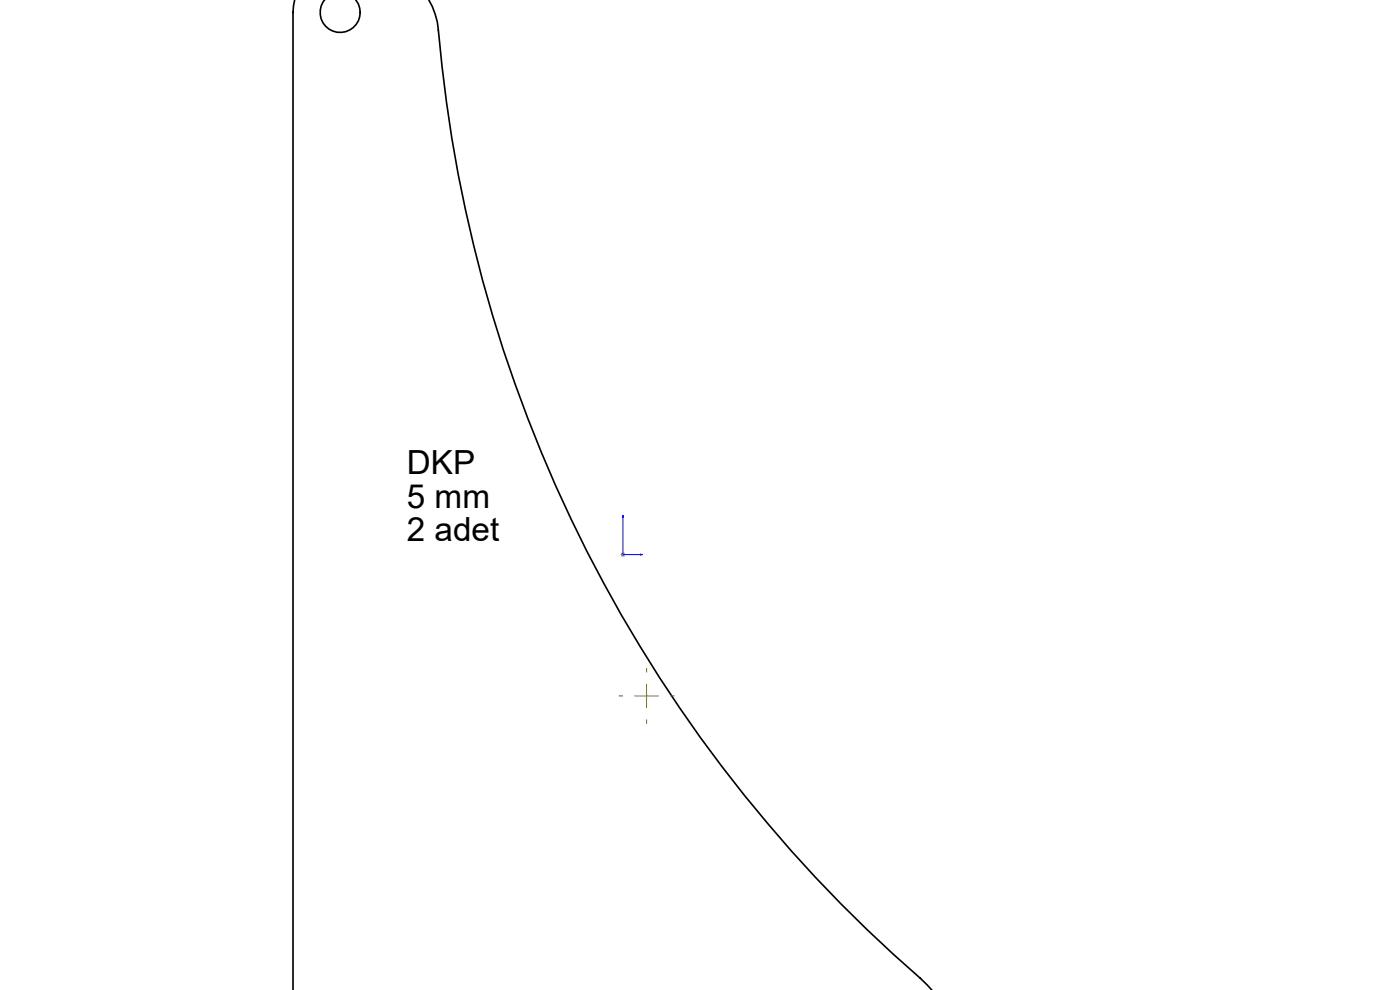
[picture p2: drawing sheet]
<svg xmlns="http://www.w3.org/2000/svg" width="297mm" height="210mm" viewBox="0 0 297 210" stroke-linecap="round" stroke-linejoin="round" font-family="sans-serif">
<defs><g id="words">
<g font-size="7.1">
<text x="86.3" y="100.6">DKP</text>
<text x="86.3" y="107.7">5 mm</text>
<text x="86.3" y="114.7">2 adet</text>
</g>
</g></defs>
<path d="M62.5 0l-.3 2.6v207.5M68.9 0a4.2 4.2 0 0 0 .4 5.7 4.2 4.2 0 0 0 5.8 0 4.2 4.2 0 0 0 .3-5.7M90.9 -.1a15.2 15.2 0 0 1 2.1 6.5 300 300 0 0 0 102.3 201.1l2.4 2.6" fill="none" stroke="#000" stroke-width=".35"/>
<path d="M132.2 109.3l.1 .4h-.3zM132.2 109.3v8.3h4.1M135.9 117.5l.4 .1-.4 .1z" fill="none" stroke="#00f" stroke-width=".21"/>
<path d="M131.7 117.6h.9M131.8 117.3l.7 .7M132.2 117.1v1M132.5 117.3l-.7 .7" fill="none" stroke="#808080" stroke-width=".21"/>
<path d="M132.2 147.6h-.9M137.2 142.6v-.9M137.2 152.6v.9M142.2 147.6h.9" fill="none" stroke="#808000" stroke-width=".21" stroke-dasharray="15.2 1.3 1.3 1.3" stroke-linecap="butt"/>
<path d="M134.7 147.6h5M137.2 145.1v5" fill="none" stroke="#808000" stroke-width=".21"/>
<path d="M135.9 117.5l.4 .1-.4 .1zM132.2 109.3l.1 .4h-.3z" fill="#00f"/>
<use href="#words"/>
</svg>
